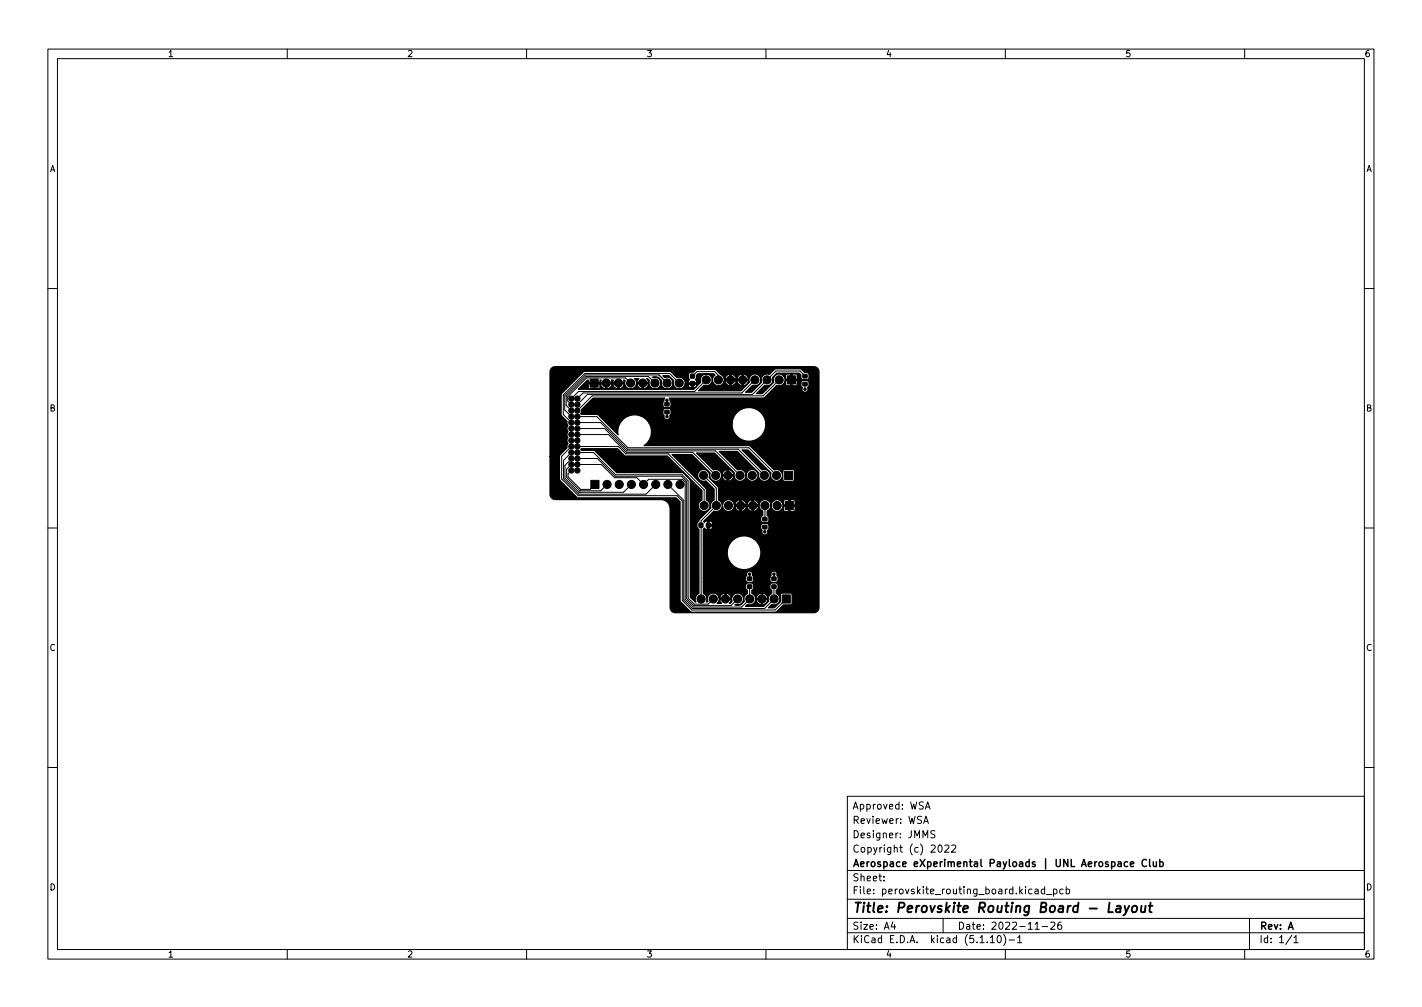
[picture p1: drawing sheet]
<svg xmlns="http://www.w3.org/2000/svg" width="297mm" height="210mm" viewBox="0 0 297 210" stroke-linecap="round" stroke-linejoin="round" font-family="sans-serif">
<defs><g id="words">
<text font-size="2.8" x="178" y="190.6">Title: Perovskite Routing Board - Layout</text>
<g font-size="2.1">
<text x="178" y="172">Reviewer: WSA</text>
<text x="178" y="169">Approved: WSA</text>
<text x="178" y="178">Copyright (c) 2022</text>
<text x="178" y="175">Designer: JMMS</text>
<text x="178" y="184">Sheet:</text>
<text x="178" y="181">Aerospace eXperimental Payloads | UNL Aerospace Club</text>
<text x="178" y="186.7">File: perovskite_routing_board.kicad_pcb</text>
<text x="178" y="196.9">KiCad E.D.A. kicad (5.1.10)-1</text>
<text x="178" y="194.1">Size: A4</text>
<text x="200" y="194.1">Date: 2022-11-26</text>
<text x="263" y="194.1">Rev: A</text>
<text x="263" y="196.9">Id: 1/1</text>
</g>
<g font-size="1.8">
<text x="35" y="11.9">1</text>
<text x="85" y="11.9">2</text>
<text x="135" y="11.9">3</text>
<text x="185" y="11.9">4</text>
<text x="235" y="11.9">5</text>
<text x="285" y="11.9">6</text>
<text x="10.3" y="35.9">A</text>
<text x="285.3" y="35.9">A</text>
<text x="10.3" y="85.9">B</text>
<text x="285.3" y="85.9">B</text>
<text x="10.3" y="135.9">C</text>
<text x="285.3" y="135.9">C</text>
<text x="10.3" y="185.9">D</text>
<text x="285.3" y="185.9">D</text>
<text x="35" y="199.9">1</text>
<text x="85" y="199.9">2</text>
<text x="135" y="199.9">3</text>
<text x="185" y="199.9">4</text>
<text x="235" y="199.9">5</text>
<text x="285" y="199.9">6</text>
</g>
</g></defs>
<g fill="none" stroke="#000" stroke-width=".21">
<path d="M10 10.2h277v190.1h-277zM12 12.2h273v186.1h-273zM60 10.2v2M110 10.2v2M160 10.2v2M210 10.2v2M260 10.2v2M10 60.2h2M131.7 80l-1.1-1.1h-8.1l-3.9 4v.8l.8 .8M136.8 80l-1.4-1.4h-13l-4.1 4.1v1.9l1.1 1.1M139.3 80l-1.6-1.7h-15.4l-4.3 4.3v3l1.4 1.4M141.9 80l-2-2h-17.7l-4.5 4.5v4l1.7 1.7"/>
<path d="M144.7 78.5l.9-.9h3.7l.8 .8v.9M147.5 79.3l-2.4 2.4h-24.3l-1.4 1.5M157.7 79.3l-2.7 2.7h-33.2l-1.2 1.2M162.8 79.3l-3.4 3.4h-35.7l-3.1 3M168.1 78.5l-1-1h-5l-4.9 4.8h-34.5l-2.1 2.2M285 60.2h2M119.4 98.2l-.7 .7v.7l2.6 2.6h1.9l1.1-1.1M119.4 97l-1 1v1.7l2.8 2.8h4.3l1.3-1.4M119.4 95.7l-1.4 1.5v2.6l3 3M119.4 94.5l-1.7 1.6v3.9l3.2 3.2h14l2.1-2.1M119.4 93.2l-2.1 2.1v4.7l3.5 3.5h20.6l1.1 1.1v20.8l2 2h17.4l2.3-2.3M120.6 97h5l2.8 2.7h4.6l1.4 1.4 1.1-1h7.1l.5 .5v24.5l1.7 1.7h10.1l1.7-1.7v-2.6"/>
<path d="M120.6 87h4.1l6.5 6.5h25.2l5.8 5.8M120.6 88.2h4.9l5.5 5.6h23.2l5.5 5.5M120.6 89.5h5.7l4.7 4.6h18.5l5.1 5.2M120.6 90.7h6.5l3.7 3.7h13.9l4.8 4.9M120.6 94.5h3.4l4.6 4.6h13.9l1.2 1.3v24.5l1.3 1.2h2.9l1.1-1M120.6 95.7h4.2l3.7 3.7h13.9l1 1.1v24.5l1.5 1.4h7.8l1.4-1.3M120.6 93.2h8.6l1.5 1.5h8.9l7.5 7.6v3.3M139.3 83.6v.8M139.3 86v1M147 99.3l2.6 2.6v3.7l-3.1 3.1v16.4M168.1 80.2v1.1M10 110.2h2"/>
<path d="M121 102.8h.1M131.9 101.1l-1.6 1.7h-9.3M139.5 101.1l3.3 3.4v20.8l1.8 1.8h15.1l2-2v-2.6M156.6 119.9v.9M159.8 110v1.1M159.8 105.6v2.8M161.7 119.9v.9M285 110.2h2M10 160.2h2M177 166.3h108v32h-108zM192.9 171.9l.5-1.5 .5 1.5M193.1 171.5h.7"/>
<path d="M193.3 168.9l.5-1.5 .5 1.5M193.4 168.5h.7M195.3 173.5l-.6-.1-.2 .2v.4l.6 .3 .2 .3-.3 .3h-.6M196.1 176.6l.2-.2a.8 .8 0 0 1 .5 .8 .8 .8 0 0 1-.5 .7l-.2-.1-.2-.4zM197.4 176.6l.5-.2 .3 .5-.9 1h.9M198.8 176.6l.6-.2 .2 .5-.9 1h.9M285 160.2h2M60 198.3v2M110 198.3v2M160 198.3v2M177 194.8h108M177 191.8h108"/>
<path d="M177 187.8h108M177 181.8h108M184.6 183.8v.1M184.6 183v.1M186.5 192.5l-.4 1h1M186.9 193v1M197 191.8v3M206.9 195.8l.4-.5v1.5M206.9 196.8h.8M208.5 195.4l.1-.1a.8 .8 0 0 1 .6 .8 .8 .8 0 0 1-.6 .7 1 1 0 0 1-.1-1.4zM209.6 195.1a1.72 1.72 0 0 1 0 2.3M210 198.3v2"/>
<path d="M210.8 196.3h1.1M212.6 195.8l.4-.5v1.5M212.6 196.8h.8M216.2 185.7h.6l.1 .9M216.2 194h.9M216.9 186l-.5 .1-.3 .2 .3 .3h.5M217.7 193.5h1.2M218.2 185.7l-.4-.1-.3 .3 .1 .7h.6M218.2 185.1v1.5M218.6 186.8h1.1M219.5 192.7l.6-.2 .3 .5-1 1h1M220.1 185.7l.4-.1 .3 .3-.2 .7h-.5"/>
<path d="M220.1 185.6v1.5M221.6 192.5l-.4 .1a1.01 1.01 0 0 0 0 1.4l.5-.1 .1-.5-.3-.3h-.3l-.3 .3M222.1 185.7l-.5-.1-.2 .3 .1 .7h.6M222.7 185.7l.4-.1 .3 .3-.1 .7h-.6M222.7 185.1v1.5M260 198.3v2M261 191.8v6.5M269.9 195.3l-1.3 1.9M270.3 195.8l.4-.5v1.5M270.3 196.8h.8"/>
</g>
<path d="M233.3 189.2h.7v1.3M234.1 189.6l-.7 .1a.4 .4 0 0 0-.3 .3 .4 .4 0 0 0 .2 .5l.7-.1M234.9 189.1l.3 1.4M235.9 189.1l-.9 1.8-.3 .2M236.6 189.3l.1-.1a.5 .5 0 0 1 .8 .3v.6l-.3 .3a.5 .5 0 0 1-.8-.3zM238.4 189.1v1.3l.4 .1 .4-.2M239.3 189.1l-.2 1.4M240 189.1h.7M240.3 188.5l-.2 1.7 .1 .2 .4 .1" fill="none" stroke="#000" stroke-width=".4"/>
<path d="M239.5 179.6a.71 .71 0 0 0-1 .5 .71 .71 0 0 0 .7 .8l.3-.1M240.1 179.4v1.3l.2 .2M240.9 179.9l.1 1h.3l.3-.1M241.6 179.9v1M242.3 179.4v1.5M235.6 180l-.5-.1-.3 .3 .2 .7h.6M236.1 180.4l.7-.1v-.3l-.5-.1-.2 .2 .1 .8h.6M242.3 180l.4-.1 .3 .3-.2 .7h-.5" fill="none" stroke="#000" stroke-width=".3"/>
<g fill="#000" stroke="#000" stroke-width=".21">
<path d="M144.2 79.7h.9v.8h-.9zM144.2 78.1h.9v.8h-.9zM164.5 78.5h1.7v1.7h-1.7zM167.7 78.2h.8l.1 .7h-.9zM167.7 79.9l.8-.1 .1 .7h-.9zM123.3 79.1h1.7v1.7h-1.7zM138.9 84h.8v.7h-.8zM138.9 85.7h.8v.7h-.8zM163.9 98.4h1.7v1.7h-1.7zM123.4 100.3h1.7v1.7h-1.7zM146 109.2h.8v.9h-.8zM147.6 109.2h.8v.9h-.8z"/>
<path d="M159.3 108h.9v.7h-.8zM159.3 109.7h.9v.7h-.8zM164 104.7h1.7v1.7h-1.7zM156.2 120.5h.8v.7h-.8zM156.2 122.1h.8v.7h-.8zM161.3 120.5h.8v.7h-.8zM161.3 122.1h.8v.7h-.8zM163.4 124.2h1.7v1.7h-1.7z"/>
<circle cx="126.6" cy="80" r=".85"/>
<circle cx="129.2" cy="80" r=".85"/>
<circle cx="131.7" cy="80" r=".85"/>
<circle cx="134.3" cy="80" r=".85"/>
<circle cx="136.8" cy="80" r=".85"/>
<circle cx="139.3" cy="80" r=".85"/>
<circle cx="141.9" cy="80" r=".85"/>
<circle cx="147.5" cy="79.3" r=".85"/>
<circle cx="150.1" cy="79.3" r=".85"/>
<circle cx="152.6" cy="79.3" r=".85"/>
<circle cx="155.1" cy="79.3" r=".85"/>
<circle cx="157.7" cy="79.3" r=".85"/>
<circle cx="160.2" cy="79.3" r=".85"/>
<circle cx="162.8" cy="79.3" r=".85"/>
<circle cx="119.4" cy="98.2" r=".55"/>
<circle cx="119.4" cy="83.2" r=".55"/>
<circle cx="119.4" cy="97" r=".55"/>
<circle cx="119.4" cy="93.2" r=".55"/>
<circle cx="119.4" cy="88.2" r=".55"/>
<circle cx="119.4" cy="94.5" r=".55"/>
<circle cx="119.4" cy="95.7" r=".55"/>
<circle cx="119.4" cy="90.7" r=".55"/>
<circle cx="119.4" cy="85.7" r=".55"/>
<circle cx="119.4" cy="84.5" r=".55"/>
<circle cx="119.4" cy="92" r=".55"/>
<circle cx="119.4" cy="89.5" r=".55"/>
<circle cx="119.4" cy="87" r=".55"/>
<circle cx="120.6" cy="83.2" r=".55"/>
<circle cx="120.6" cy="93.2" r=".55"/>
<circle cx="120.6" cy="88.2" r=".55"/>
<circle cx="120.6" cy="98.2" r=".55"/>
<circle cx="120.6" cy="97" r=".55"/>
<circle cx="120.6" cy="94.5" r=".55"/>
<circle cx="120.6" cy="85.7" r=".55"/>
<circle cx="120.6" cy="90.7" r=".55"/>
<circle cx="120.6" cy="95.7" r=".55"/>
<circle cx="120.6" cy="84.5" r=".55"/>
<circle cx="120.6" cy="92" r=".55"/>
<circle cx="120.6" cy="89.5" r=".55"/>
<circle cx="120.6" cy="87" r=".55"/>
<circle cx="139.3" cy="87" r=".25"/>
<circle cx="139.3" cy="83.6" r=".25"/>
<circle cx="147" cy="99.3" r=".85"/>
<circle cx="149.5" cy="99.3" r=".85"/>
<circle cx="152" cy="99.3" r=".85"/>
<circle cx="154.6" cy="99.3" r=".85"/>
<circle cx="157.1" cy="99.3" r=".85"/>
<circle cx="159.7" cy="99.3" r=".85"/>
<circle cx="162.2" cy="99.3" r=".85"/>
<circle cx="168.1" cy="81.3" r=".25"/>
<circle cx="126.8" cy="101.1" r=".85"/>
<circle cx="129.3" cy="101.1" r=".85"/>
<circle cx="131.9" cy="101.1" r=".85"/>
<circle cx="134.4" cy="101.1" r=".85"/>
<circle cx="137" cy="101.1" r=".85"/>
<circle cx="139.5" cy="101.1" r=".85"/>
<circle cx="142" cy="101.1" r=".85"/>
<circle cx="147.1" cy="105.6" r=".85"/>
<circle cx="149.6" cy="105.6" r=".85"/>
<circle cx="152.2" cy="105.6" r=".85"/>
<circle cx="154.7" cy="105.6" r=".85"/>
<circle cx="156.6" cy="119.9" r=".25"/>
<circle cx="157.3" cy="105.6" r=".85"/>
<circle cx="159.8" cy="111.1" r=".25"/>
<circle cx="159.8" cy="105.6" r=".85"/>
<circle cx="161.7" cy="119.9" r=".25"/>
<circle cx="162.3" cy="105.6" r=".85"/>
<circle cx="146.5" cy="125.1" r=".85"/>
<circle cx="149" cy="125.1" r=".85"/>
<circle cx="151.5" cy="125.1" r=".85"/>
<circle cx="154.1" cy="125.1" r=".85"/>
<circle cx="156.6" cy="125.1" r=".85"/>
<circle cx="159.2" cy="125.1" r=".85"/>
<circle cx="161.7" cy="125.1" r=".85"/>
</g>
<path d="M115.2 76.9l.8-.4h54l.8 .4 .3 .8v49.1a1.1 1.1 0 0 1-1.1 1.1h-29.3l-.5-.4-.2-.7v-20.6l-.2-.8-.4-.6-.6-.4-.7-.1h-22.1a1.1 1.1 0 0 1-1.1-1.1v-7.9h2v4.9l3.7 3.7 20.6 .1 .9 .8v20.6l.1 .3 2.2 2.1h17.5l.4-.1 1.4-1.4 1.7-.1 .1-.3-.1-1.9-.3-.2-1.9 .1-.2 .3v1.5l-1.3 1.2h-1.2l.7-.7h.1a1.23 1.23 0 0 0 1.6-.7 1.23 1.23 0 0 0-.8-1.6v-.7l.4-.4v-.7l-.3-.4h-.8a.58 .58 0 0 0-.6 .6l.1 .6 .3 .3-.1 .8a1.23 1.23 0 0 0-.5 1.5l-1.1 1.1h-3.8l.4-.4h.2a1.23 1.23 0 0 0 1.5-.8h.2l.3 .6 .5 .3 .2-.1v-1h.3v1h.3l.5-.4 .2-.6h-2.3l-.2 .2v-.7l.2 .2h1v-1h.3v1h1a.97 .97 0 0 0-1.3-1l-.5 .1-.5 .7h-.2l-.2-.4-.6-.4v-.7l.4-.4v-.7l-.3-.4h-.8a.58 .58 0 0 0-.6 .6l.1 .6 .3 .3-.1 .8a1.23 1.23 0 0 0-.5 1.5l-.8 .8h-1.2l.2-.1a1.24 1.24 0 0 0 1.6-1.1 1.24 1.24 0 0 0-1.4-1.3 1.24 1.24 0 0 0-1 1.7l-.6 .5 .3-.4 .1-.4h-2.3v.4l.3 .4h-.9l.4-.6v-.7l.2 .2h1v-1h.3v1h1v-.2a1.27 1.27 0 0 0-1.2-.8 1.27 1.27 0 0 0-1.2 .8h-.1a1.23 1.23 0 0 0-1.6-.8 1.23 1.23 0 0 0-.7 1.6l-.4 .2a1.22 1.22 0 0 0-.6-1.8v-3.3h8.8l.2 .8 .3 .2h.7a.58 .58 0 0 0 .5-.6v-.4h3.4l.2 .8 .3 .2h.6a.58 .58 0 0 0 .6-.6v-.5l-.2-.3a.65 .65 0 0 0-.6-1 .65 .65 0 0 0-.6 1l-.3 .4h-3.4l-.2-.5a.64 .64 0 0 0-.6-.9 .64 .64 0 0 0-.6 1l-.3 .4h-8.8v-5.5h5a3.5 3.5 0 0 0 4.8 3.6 3.5 3.5 0 0 0 1.1-5.9 3.5 3.5 0 0 0-5.8 1.6l-.1 .7h-5v-4.6l.3-.2a.43 .43 0 0 0 .6 .1v-.6h.3v.6l.3 .1 .4-.2v-.5h10.1v.6l.3 .3a.65 .65 0 0 0 .5 1 .65 .65 0 0 0 .7-.8l.2-.5-.1-.9-.3-.2h-.7a.58 .58 0 0 0-.6 .5h-11.1v-.9h.3v.6l.7-.1-.2-.5h-.8a.43 .43 0 0 0-.6 .2l-.3-.2 2.2-2.2h.2a1.24 1.24 0 0 0 1.6-1.3 1.35 1.35 0 0 0 1.6 1.3l.6-.4 .3-.4h.1l.6 .7 .5 .1v-1h.2v1h.2l.5-.2 .4-.6h.2l.5 .7 .5 .1v-1h.3v1h.2l.5-.2 .3-.6v-.2h-2.3v.2h-.2l-.1-.2h-2.2l-.2 .2v-.5h5.2l.1 .7 .6 .6v.9l-.3 .4v.8l.3 .3 .7 .1a.58 .58 0 0 0 .6-.6v-.6l-.4-.4v-.9l.7-.6 .1-.7a1.35 1.35 0 0 0 1.7 1.3l.5-.3h.4l.3 .4h.7l.1-1.1h.3v1l.8 .1 .3-.2v-.8l-2.4-.1-.1 .7-.3-.1a1.22 1.22 0 0 0-.1-1.6h.4l.1 .7h1v-1h.3v1l1.1-.1v-.7l-.3-.3h-1.9l-.3 .4h-.4a1.3 1.3 0 0 0-1.3-.3 1.3 1.3 0 0 0-.9 1 1.24 1.24 0 0 0-1.2-1.1 1.24 1.24 0 0 0-1.2 1.1h-5.2v-.2l.2 .2h1v-1h.2v1h1l.1-.2h.2v.2h1v-1h.3v1h1v-.2a1.27 1.27 0 0 0-1.1-.8 1.27 1.27 0 0 0-1.2 .8h-.2l-.1-.2a1.3 1.3 0 0 0-2.3 .2h-.1a1.29 1.29 0 0 0-1.4-.9 1.29 1.29 0 0 0-1.1 1.1l-.3-.6-.5-.4v-2.7l-2-2v-.1a1.24 1.24 0 0 0-1-1.6 1.24 1.24 0 0 0-1.4 1.5 1.24 1.24 0 0 0 1.7 .9l1.8 1.7v2.3a1.22 1.22 0 0 0-.7 1.6l-2.4 2.4-.1 .4-.4 .5v.8l.4 .4v13.4l-.1 .1a1.23 1.23 0 0 0-.5 1.7h-.2l-1-1-.1-24.6-1.3-1.3-.3-.1h-13.7l-4.6-4.6-2.8-.1-.1-.1 .1-.2h7.6l1.6 1.5h8.8l7.2 7.2v2a1.23 1.23 0 0 0-.5 1.9 1.23 1.23 0 0 0 2 0 1.23 1.23 0 0 0-.6-1.9v-2.4l-7.1-7.1h4.1l3.9 3.9-.1 .1a1.24 1.24 0 0 0 .9 1.5 1.24 1.24 0 0 0 1.5-.8h.2l.3 .6 .5 .2h.2v-1h.3v1h.2l.6-.4 .2-.6h-2.3l-.2 .2v-.7l.2 .2h1v-1h.3v1h1a.97 .97 0 0 0-1.3-1l-.5 .1-.5 .7h-.2a1.22 1.22 0 0 0-1.7-.8l-3.5-3.5h3.8l4.2 4.2-.1 .1a1.24 1.24 0 0 0 1.1 1.6 1.24 1.24 0 0 0 1.3-1.4 1.35 1.35 0 0 0 1.7 1.3 1.26 1.26 0 0 0 .4-2.1 1.26 1.26 0 0 0-2.1 .8 1.23 1.23 0 0 0-1.7-1l-3.9-3.8h3.8l4.5 4.5v.1a1.24 1.24 0 0 0 1.1 1.6 1.24 1.24 0 0 0 1.3-1.4 1.24 1.24 0 0 0-1.7-1l-4.2-4.2h1.3l4.8 4.9-.1 .1a1.24 1.24 0 0 0 1.5 1.6 1.24 1.24 0 0 0 .6-2.1h.4v1.7l.2 .3 1.9 .1 .3-.2 .1-1.9-.2-.3-2-.1-.3 .4h-.4l-.8-.4-.6 .1-5.2-5.1h-22l.3-.1a3.5 3.5 0 0 0 .7-4.6h17.4v.7a3.5 3.5 0 0 0 5.4 2.6 3.5 3.5 0 0 0 0-6 3.5 3.5 0 0 0-5.4 2.7h-17.4l-.2-.4a3.5 3.5 0 0 0-4.2-1 3.5 3.5 0 0 0-2 3.9l-4.2-4.2-3.5-.1-.1-.1 .2-.6h17v.6l.2 .3a.65 .65 0 0 0 .6 .9 .65 .65 0 0 0 .6-.9l.3-.3v-.6a.58 .58 0 0 0-.6-.5h-.8l-.3 .5h-17v-.3l2.4-2.4h15l-.4 1v.7l.3 .3 .8 .1a.58 .58 0 0 0 .6-.6v-.5l-.4-1h19.7l2.8-2.6h.6l.8-.3h.4l.2 .3h.8l.1-1.1h.2l.1 1.1h.9l.1-.5h.8v.5l.3 .5a.64 .64 0 0 0 .6 .9 .64 .64 0 0 0 .5-1l.3-.4v-.7l-.4-.3-.7-.1a.58 .58 0 0 0-.6 .6h-.8l-.1-.6h-2.2l-.1 .8-.4-.1a1.22 1.22 0 0 0 0-1.6h.4l.1 .7h1v-1h.2v1l1.1-.1v-.8l-.3-.2h-1.8l-.3 .4h-.4a1.23 1.23 0 0 0-1.6-.2 1.23 1.23 0 0 0-.5 1.5l-2.4 2.4h-1.2l1.7-1.7h.2a1.23 1.23 0 0 0 1.2-.4 1.23 1.23 0 0 0 .3-1.3l.9-.9h4.6l.4 .4 .2 .9 .3 .1h.6a.58 .58 0 0 0 .6-.6v-.5a.69 .69 0 0 0-.9-.4l-.9-.8h-5.1l-.3 .1-1.1 1.1a1.23 1.23 0 0 0-1.4 .2 1.23 1.23 0 0 0-.2 1.4l-2.1 2.1h-1.2l1.4-1.4h.1a1.24 1.24 0 0 0 1.6-1.1 1.24 1.24 0 0 0-1.4-1.3 1.24 1.24 0 0 0-.9 1.7l-1.8 1.8h-8.9l1.1-1.1h.2a1.24 1.24 0 0 0 1.6-1.1 1.24 1.24 0 0 0-1.5-1.3 1.24 1.24 0 0 0-.9 1.7l-1 1v-.6h-.6v.6h.6l-.5 .5h-24.1l.4-.5h1.7l.2 .4h.8l.1-1.1h.2l.1 1.1 .9-.1 .1-.8 .7 .7 .5 .1v-1h.3v1l.2 .1 .5-.3 .3-.6h.2l.4 .6 .5 .3 .2-.1v-1h.2v1l.2 .1 .5-.3 .4-.6-.1-.2h-2.2l-.1 .2h-.2v-.2h-2.3v.2l-.3-.2h-2.2l-.1 .7h-1.7l1.5-1.4h.2l.1 .5h2.2l.1-.5h.3l-.1 .5h2.3l-.1-.5h.4v.5h2.2l-.1-.5h.3v.2a1.24 1.24 0 0 0 .9 1.6 1.24 1.24 0 0 0 1.5-.9h.2l.4 .6 .4 .3 .2-.1v-1h.3v1l.2 .1 .6-.5 .2-.6h-2.3l-.2 .2v-.7l-.4-.5h1l-.3 .3-.1 .5h2.3v-.5l-.3-.3 .6 .4a1.23 1.23 0 0 0 .9 1.7 1.23 1.23 0 0 0 1.4-1.4 1.23 1.23 0 0 0-1.7-1l-.1-.1h1.3l.7 .8v.1a1.24 1.24 0 0 0 1.1 1.6 1.24 1.24 0 0 0 1.3-1.4 1.24 1.24 0 0 0-1.7-1l-.4-.4h1.2l1.1 1.1-.1 .1a1.24 1.24 0 0 0 .7 1.5 1.24 1.24 0 0 0 1.6-.6h.8l.2 .3 .4 .1 .1-.7h-.6l-.1 .3h-.8a1.23 1.23 0 0 0-.2-1.4 1.23 1.23 0 0 0-1.4-.3l-.5-.5h2.9v.6l.2 .4a.43 .43 0 0 0-.1 .7l1.6-.1v-.4l-.3-.2 .3-.4v-.6l.3-.3h3.3l.3 .3a1.23 1.23 0 0 0 0 2 1.23 1.23 0 0 0 1.9-.7h.1l.4 .6 .5 .3 .2-.1v-1h.2v1l.2 .1 .5-.3 .4-.6h.2l.3 .6 .5 .3 .2-.1v-1h.3v1h.5l.4-.5 .1-.5h-2.3v.2h-.2l-.1-.2h-2.2l-.2 .2v-.6l.2 .2h1v-1h.2v1h1l.1-.2h.2v.2h1v-1h.3v1h1a.97 .97 0 0 0-1.3-1l-.5 .1-.5 .7h-.2a1.27 1.27 0 0 0-1.2-.8 1.27 1.27 0 0 0-1.2 .8h-.1l-.5-.6-1.4-1.3h-3.9l-.7 .6h-.4a.61 .61 0 0 0-.6 .6h-2.9l-1-.8-17.9 .1-4.8 4.8v4.2l1.3 1.4v.5l.2 .4a1.03 1.03 0 0 0-.1 1.2 1.04 1.04 0 0 0 0 1.3 1.04 1.04 0 0 0 0 1.2l-.1 .9-1.5 1.4-.1 .4h-2v-17.6zM120.4 92l.2-.2 .2 .2-.2 .2z" fill="#000" stroke="#000" stroke-width=".25"/>
<use href="#words"/>
</svg>
